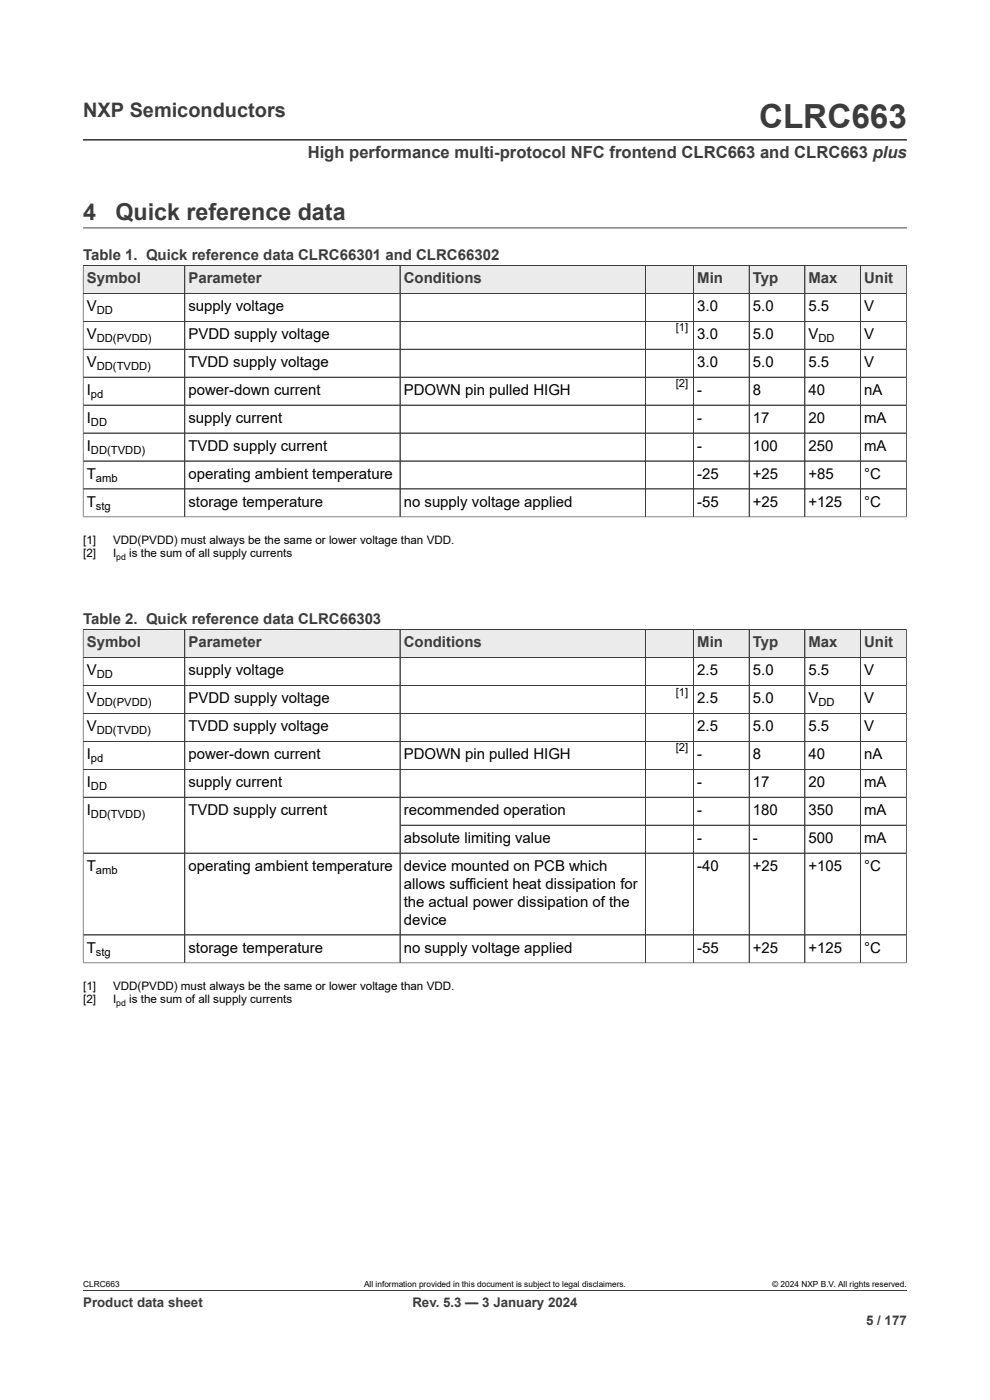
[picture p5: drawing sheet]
<svg xmlns="http://www.w3.org/2000/svg" width="210mm" height="297mm" viewBox="0 0 210 297" stroke-linecap="round" stroke-linejoin="round" font-family="sans-serif">
<defs><g id="words">
<text font-size="7.1" fill="#3c3c3c" x="161" y="27.2">CLRC663</text>
<g font-size="4.9" fill="#3c3c3c">
<text x="17.6" y="46.6">4</text>
<text x="24.5" y="46.6">Quick reference data</text>
</g>
<text font-size="4.2" fill="#3c3c3c" x="17.6" y="24.8">NXP Semiconductors</text>
<text font-size="3.5" fill="#3c3c3c" x="65.3" y="33.5">High performance multi-protocol NFC frontend CLRC663 and CLRC663 plus</text>
<g font-size="3.2" fill="#3c3c3c">
<text x="17.6" y="55.2">Table 1. Quick reference data CLRC66301 and CLRC66302</text>
<text x="18.4" y="60.1">Symbol</text>
<text x="40" y="60.1">Parameter</text>
<text x="85.6" y="60.1">Conditions</text>
<text x="147.9" y="60.1">Min</text>
<text x="159.7" y="60.1">Typ</text>
<text x="171.5" y="60.1">Max</text>
<text x="183.3" y="60.1">Unit</text>
<text x="17.6" y="132.4">Table 2. Quick reference data CLRC66303</text>
<text x="18.4" y="137.4">Symbol</text>
<text x="40" y="137.4">Parameter</text>
<text x="85.6" y="137.4">Conditions</text>
<text x="147.9" y="137.4">Min</text>
<text x="159.7" y="137.4">Typ</text>
<text x="171.5" y="137.4">Max</text>
<text x="183.3" y="137.4">Unit</text>
</g>
<g font-size="3.2">
<text x="18.4" y="66">V</text>
<text x="18.4" y="72">V</text>
<text x="40" y="66">supply voltage</text>
<text x="40" y="72">PVDD supply voltage</text>
<text x="147.9" y="66">3.0</text>
<text x="147.9" y="72">3.0</text>
<text x="159.7" y="66">5.0</text>
<text x="159.7" y="72">5.0</text>
<text x="171.5" y="66">5.5</text>
<text x="171.5" y="72">V</text>
<text x="183.3" y="66">V</text>
<text x="183.3" y="72">V</text>
<text x="18.4" y="77.9">V</text>
<text x="40" y="77.9">TVDD supply voltage</text>
<text x="147.9" y="77.9">3.0</text>
<text x="159.7" y="77.9">5.0</text>
<text x="171.5" y="77.9">5.5</text>
<text x="183.3" y="77.9">V</text>
<text x="18.4" y="83.8">I</text>
<text x="40" y="83.8">power-down current</text>
<text x="85.6" y="83.8">PDOWN pin pulled HIGH</text>
<text x="147.9" y="83.8">-</text>
<text x="159.7" y="83.8">8</text>
<text x="171.5" y="83.8">40</text>
<text x="183.3" y="83.8">nA</text>
<text x="18.4" y="89.7">I</text>
<text x="40" y="89.7">supply current</text>
<text x="147.9" y="89.7">-</text>
<text x="159.7" y="89.7">17</text>
<text x="171.5" y="89.7">20</text>
<text x="183.3" y="89.7">mA</text>
<text x="18.4" y="95.7">I</text>
<text x="40" y="95.7">TVDD supply current</text>
<text x="147.9" y="95.7">-</text>
<text x="159.7" y="95.7">100</text>
<text x="171.5" y="95.7">250</text>
<text x="183.3" y="95.7">mA</text>
<text x="18.4" y="101.6">T</text>
<text x="40" y="101.6">operating ambient temperature</text>
<text x="147.9" y="101.6">-25</text>
<text x="159.7" y="101.6">+25</text>
<text x="171.5" y="101.6">+85</text>
<text x="183.3" y="101.6">°C</text>
<text x="18.4" y="107.5">T</text>
<text x="40" y="107.5">storage temperature</text>
<text x="85.6" y="107.5">no supply voltage applied</text>
<text x="147.9" y="107.5">-55</text>
<text x="159.7" y="107.5">+25</text>
<text x="171.5" y="107.5">+125</text>
<text x="183.3" y="107.5">°C</text>
<text x="18.4" y="143.3">V</text>
<text x="40" y="143.3">supply voltage</text>
<text x="147.9" y="143.3">2.5</text>
<text x="159.7" y="143.3">5.0</text>
<text x="171.5" y="143.3">5.5</text>
<text x="183.3" y="143.3">V</text>
<text x="18.4" y="149.2">V</text>
<text x="40" y="149.2">PVDD supply voltage</text>
<text x="147.9" y="149.2">2.5</text>
<text x="159.7" y="149.2">5.0</text>
<text x="171.5" y="149.2">V</text>
<text x="183.3" y="149.2">V</text>
<text x="18.4" y="155.1">V</text>
<text x="40" y="155.1">TVDD supply voltage</text>
<text x="147.9" y="155.1">2.5</text>
<text x="159.7" y="155.1">5.0</text>
<text x="171.5" y="155.1">5.5</text>
<text x="183.3" y="155.1">V</text>
<text x="18.4" y="161.1">I</text>
<text x="40" y="161.1">power-down current</text>
<text x="85.6" y="161.1">PDOWN pin pulled HIGH</text>
<text x="147.9" y="161.1">-</text>
<text x="159.7" y="161.1">8</text>
<text x="171.5" y="161.1">40</text>
<text x="183.3" y="161.1">nA</text>
<text x="18.4" y="167">I</text>
<text x="40" y="167">supply current</text>
<text x="147.9" y="167">-</text>
<text x="159.7" y="167">17</text>
<text x="171.5" y="167">20</text>
<text x="183.3" y="167">mA</text>
<text x="18.4" y="172.9">I</text>
<text x="40" y="172.9">TVDD supply current</text>
<text x="85.6" y="172.9">recommended operation</text>
<text x="147.9" y="172.9">-</text>
<text x="159.7" y="172.9">180</text>
<text x="171.5" y="172.9">350</text>
<text x="183.3" y="172.9">mA</text>
<text x="85.6" y="178.8">absolute limiting value</text>
<text x="147.9" y="178.8">-</text>
<text x="159.7" y="178.8">-</text>
<text x="171.5" y="178.8">500</text>
<text x="183.3" y="178.8">mA</text>
<text x="18.4" y="184.8">T</text>
<text x="40" y="184.8">operating ambient temperature</text>
<text x="85.6" y="184.8">device mounted on PCB which</text>
<text x="147.9" y="184.8">-40</text>
<text x="159.7" y="184.8">+25</text>
<text x="171.5" y="184.8">+105</text>
<text x="183.3" y="184.8">°C</text>
<text x="85.6" y="188.6">allows sufficient heat dissipation for</text>
<text x="85.6" y="192.4">the actual power dissipation of the</text>
<text x="85.6" y="196.2">device</text>
<text x="18.4" y="202.1">T</text>
<text x="40" y="202.1">storage temperature</text>
<text x="85.6" y="202.1">no supply voltage applied</text>
<text x="147.9" y="202.1">-55</text>
<text x="159.7" y="202.1">+25</text>
<text x="171.5" y="202.1">+125</text>
<text x="183.3" y="202.1">°C</text>
</g>
<g font-size="2.8" fill="#3c3c3c">
<text x="17.6" y="277.3">Product data sheet</text>
<text x="87.5" y="277.3">Rev. 5.3 — 3 January 2024</text>
<text x="183.7" y="281">5 / 177</text>
</g>
<g font-size="2.5">
<text x="17.6" y="115.3">[1]</text>
<text x="17.6" y="118.3">[2]</text>
<text x="24" y="115.3">VDD(PVDD) must always be the same or lower voltage than VDD.</text>
<text x="24" y="118.3">I</text>
<text x="27.4" y="118.3">is the sum of all supply currents</text>
<text x="17.6" y="209.9">[1]</text>
<text x="24" y="209.9">VDD(PVDD) must always be the same or lower voltage than VDD.</text>
<text x="17.6" y="212.9">[2]</text>
<text x="24" y="212.9">I</text>
<text x="27.4" y="212.9">is the sum of all supply currents</text>
</g>
<g font-size="2.4">
<text x="20.5" y="66.6">DD</text>
<text x="143.4" y="70.3">[1]</text>
<text x="20.5" y="72.6">DD(PVDD)</text>
<text x="173.6" y="72.6">DD</text>
<text x="20.5" y="78.5">DD(TVDD)</text>
<text x="143.4" y="82.2">[2]</text>
<text x="19.3" y="84.4">pd</text>
<text x="19.3" y="90.4">DD</text>
<text x="19.3" y="96.3">DD(TVDD)</text>
<text x="20.4" y="102.2">amb</text>
<text x="20.4" y="108.1">stg</text>
<text x="20.5" y="143.9">DD</text>
<text x="20.5" y="149.8">DD(PVDD)</text>
<text x="143.4" y="147.6">[1]</text>
<text x="173.6" y="149.8">DD</text>
<text x="20.5" y="155.8">DD(TVDD)</text>
<text x="19.3" y="161.7">pd</text>
<text x="143.4" y="159.4">[2]</text>
<text x="19.3" y="167.6">DD</text>
<text x="19.3" y="173.5">DD(TVDD)</text>
<text x="20.4" y="185.4">amb</text>
<text x="20.4" y="202.7">stg</text>
</g>
<g font-size="1.9">
<text x="24.7" y="118.7">pd</text>
<text x="24.7" y="213.4">pd</text>
</g>
<g font-size="1.8">
<text x="17.6" y="273.1">CLRC663</text>
<text x="77.2" y="273.1">All information provided in this document is subject to legal disclaimers.</text>
<text x="163.8" y="273.1">© 2024 NXP B.V. All rights reserved.</text>
</g>
</g></defs>
<path d="M17.6 29.7h174.8M17.6 56.3h174.7M17.6 48.3h174.8" fill="none" stroke="#3c3c3c" stroke-width=".21"/>
<path d="M17.7 56.4h21.4v5.8h-21.4z" fill="#ebebeb"/>
<path d="M17.6 56.3h21.6v5.9h-21.6z" fill="none" stroke="#3c3c3c" stroke-width=".21"/>
<path d="M39.3 56.4h45.5v5.8h-45.5z" fill="#ebebeb"/>
<path d="M39.2 56.3h45.7v5.9h-45.7z" fill="none" stroke="#3c3c3c" stroke-width=".21"/>
<path d="M84.9 56.4h51.9v5.8h-51.9z" fill="#ebebeb"/>
<path d="M84.9 56.3h52v5.9h-52z" fill="none" stroke="#3c3c3c" stroke-width=".21"/>
<path d="M137 56.4h10.1v5.8h-10.1z" fill="#ebebeb"/>
<path d="M136.9 56.3h10.2v5.9h-10.2z" fill="none" stroke="#3c3c3c" stroke-width=".21"/>
<path d="M147.2 56.4h11.7v5.8h-11.7z" fill="#ebebeb"/>
<path d="M147.1 56.3h11.8v5.9h-11.8z" fill="none" stroke="#3c3c3c" stroke-width=".21"/>
<path d="M159 56.4h11.7v5.8h-11.7z" fill="#ebebeb"/>
<path d="M158.9 56.3h11.8v5.9h-11.8z" fill="none" stroke="#3c3c3c" stroke-width=".21"/>
<path d="M170.8 56.4h11.7v5.8h-11.7z" fill="#ebebeb"/>
<path d="M170.7 56.3h11.8v5.9h-11.8z" fill="none" stroke="#3c3c3c" stroke-width=".21"/>
<path d="M182.6 56.4h9.6v5.8h-9.6z" fill="#ebebeb"/>
<g fill="none" stroke="#3c3c3c" stroke-width=".21">
<path d="M17.6 56.3h174.7v53.4M17.6 56.4v53.3M39.2 56.4v53.3M84.9 56.4v53.3M136.9 56.4v53.3M147.1 56.4v53.3M158.9 56.4v53.3M170.7 56.4v53.3M182.5 56.3v53.4M17.6 62.2h174.7M17.6 68.2h174.7M17.6 74.1h174.7"/>
<path d="M17.6 80h174.7M17.6 86h174.7M17.6 91.9h174.7M17.6 97.8h174.7M17.6 109.7h174.7M17.6 103.7h174.7M17.6 133.6h174.7"/>
</g>
<path d="M17.7 133.6h21.4v5.8h-21.4z" fill="#ebebeb"/>
<path d="M17.6 133.6h21.6v5.9h-21.6z" fill="none" stroke="#3c3c3c" stroke-width=".21"/>
<path d="M39.3 133.6h45.5v5.8h-45.5z" fill="#ebebeb"/>
<path d="M39.2 133.6h45.7v5.9h-45.7z" fill="none" stroke="#3c3c3c" stroke-width=".21"/>
<path d="M84.9 133.6h51.9v5.8h-51.9z" fill="#ebebeb"/>
<path d="M84.9 133.6h52v5.9h-52z" fill="none" stroke="#3c3c3c" stroke-width=".21"/>
<path d="M137 133.6h10.1v5.8h-10.1z" fill="#ebebeb"/>
<path d="M136.9 133.6h10.2v5.9h-10.2z" fill="none" stroke="#3c3c3c" stroke-width=".21"/>
<path d="M147.2 133.6h11.7v5.8h-11.7z" fill="#ebebeb"/>
<path d="M147.1 133.6h11.8v5.9h-11.8z" fill="none" stroke="#3c3c3c" stroke-width=".21"/>
<path d="M159 133.6h11.7v5.8h-11.7z" fill="#ebebeb"/>
<path d="M158.9 133.6h11.8v5.9h-11.8z" fill="none" stroke="#3c3c3c" stroke-width=".21"/>
<path d="M170.8 133.6h11.7v5.8h-11.7z" fill="#ebebeb"/>
<path d="M170.7 133.6h11.8v5.9h-11.8z" fill="none" stroke="#3c3c3c" stroke-width=".21"/>
<path d="M182.6 133.6h9.6v5.8h-9.6z" fill="#ebebeb"/>
<g fill="none" stroke="#3c3c3c" stroke-width=".21">
<path d="M17.6 133.6h174.7v70.7M17.6 139.5h174.7M17.6 133.6v70.7M39.2 133.6v70.7M84.9 133.6v70.7M136.9 133.6v70.7M147.1 133.6v70.7M158.9 133.6v70.7M170.7 133.6v70.7M182.5 133.6v70.7M17.6 145.4h174.7M17.6 151.4h174.7"/>
<path d="M17.6 157.3h174.7M17.6 163.2h174.7M17.6 169.1h174.7M84.9 175.1h107.4M17.6 181h174.7M17.6 198.3h174.7M17.6 204.3h174.7M17.6 273.8h174.8"/>
</g>
<use href="#words"/>
</svg>
